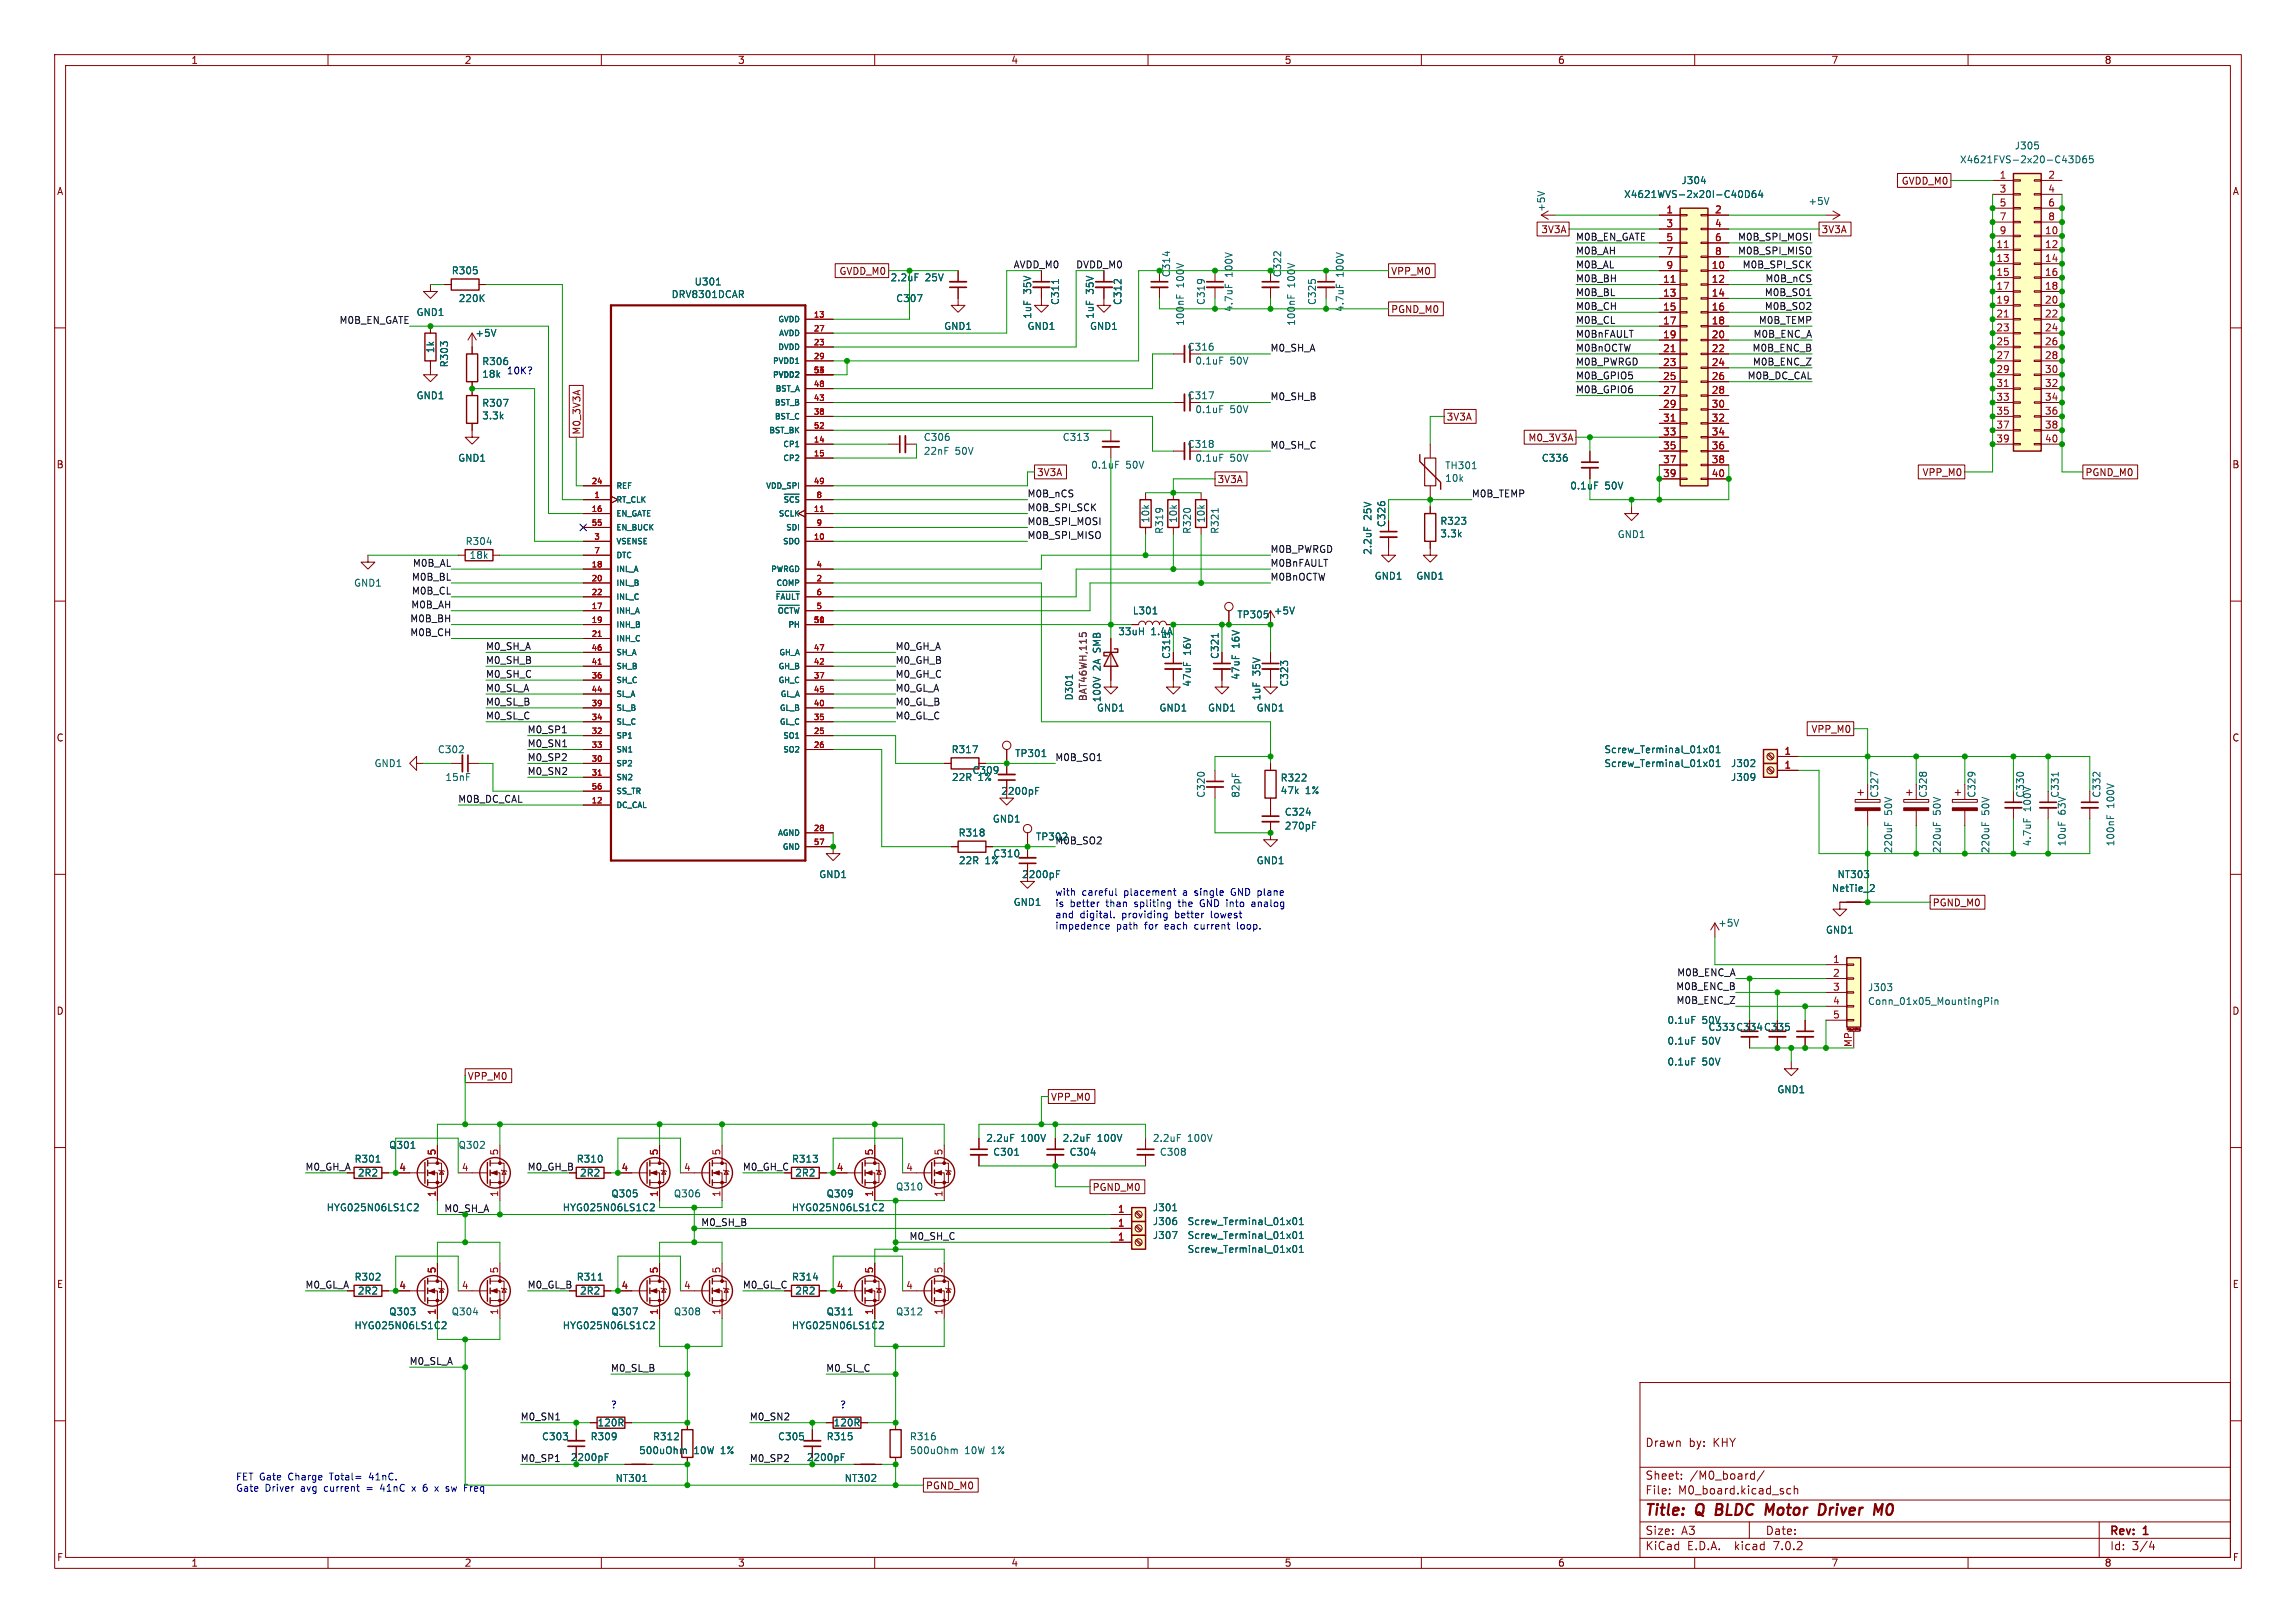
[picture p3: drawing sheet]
<svg xmlns="http://www.w3.org/2000/svg" width="420mm" height="297mm" viewBox="0 0 420 297" stroke-linecap="round" stroke-linejoin="round" font-family="sans-serif">
<defs><g id="words">
<g font-size="2.8" fill="#840000">
<text x="301" y="277.8">Title:</text>
<text x="310.4" y="277.8">Q BLDC Motor</text>
<text x="334.6" y="277.8">Driver</text>
<text x="345.3" y="277.8">M0</text>
</g>
<g font-size="2.1" fill="#840000">
<text x="301" y="264.9">Drawn</text>
<text x="308.9" y="264.9">by:</text>
<text x="313.4" y="264.9">KHY</text>
<text x="301" y="273.6">File:</text>
<text x="301" y="270.9">Sheet:</text>
<text x="307" y="273.6">M0_board.kicad_sch</text>
<text x="309.1" y="270.9">/M0_board/</text>
<text x="301" y="281">Size:</text>
<text x="307.6" y="281">A3</text>
<text x="323" y="281">Date:</text>
<text x="386" y="281.2">Rev:</text>
<text x="392.2" y="281.2">1</text>
<text x="301" y="283.8">KiCad</text>
<text x="308.6" y="283.8">E.D.A.</text>
<text x="317.4" y="283.8">kicad</text>
<text x="324.5" y="283.8">7.0.2</text>
<text x="386" y="283.8">Id:</text>
<text x="390" y="283.8">3/4</text>
</g>
<g font-size="1.8" fill="#840000">
<text x="35" y="11.8">1</text>
<text x="85" y="11.8">2</text>
<text x="135" y="11.8">3</text>
<text x="185" y="11.8">4</text>
<text x="235" y="11.8">5</text>
<text x="285" y="11.8">6</text>
<text x="335" y="11.8">7</text>
<text x="385" y="11.8">8</text>
<text x="10.4" y="35.8">A</text>
<text x="347.7" y="33.9">GVDD_M0</text>
<text x="408.4" y="35.8">A</text>
<text x="281.8" y="42.8">3V3A</text>
<text x="333.2" y="42.8">3V3A</text>
<text x="153.4" y="50.4">GVDD_M0</text>
<text x="254.5" y="50.4">VPP_M0</text>
<text x="254.5" y="57.4">PGND_M0</text>
<text x="264.6" y="77.1">3V3A</text>
<text x="106.3" y="79.5" transform="rotate(-90 106.3 79.5)">M0_3V3A</text>
<text x="279.5" y="80.9">M0_3V3A</text>
<text x="10.3" y="85.8">B</text>
<text x="189.7" y="87.3">3V3A</text>
<text x="222.7" y="88.5">3V3A</text>
<text x="351.5" y="87.3">VPP_M0</text>
<text x="381.5" y="87.3">PGND_M0</text>
<text x="408.3" y="85.8">B</text>
<text x="10.3" y="135.8">C</text>
<text x="331.2" y="134.3">VPP_M0</text>
<text x="408.3" y="135.8">C</text>
<text x="353.5" y="166">PGND_M0</text>
<text x="10.3" y="185.8">D</text>
<text x="408.3" y="185.8">D</text>
<text x="85.6" y="197.8">VPP_M0</text>
<text x="192.2" y="201.6">VPP_M0</text>
<text x="135.9" y="214.3">M0_GH_C</text>
<text x="199.9" y="218.1">PGND_M0</text>
<text x="10.4" y="235.8">E</text>
<text x="408.3" y="235.8">E</text>
<text x="169.4" y="272.7">PGND_M0</text>
<text x="10.4" y="285.8">F</text>
<text x="35" y="286.8">1</text>
<text x="85" y="286.8">2</text>
<text x="135" y="286.8">3</text>
<text x="185" y="286.8">4</text>
<text x="235" y="286.8">5</text>
<text x="285" y="286.8">6</text>
<text x="335" y="286.8">7</text>
<text x="385" y="286.8">8</text>
<text x="408.4" y="285.8">F</text>
</g>
<g font-size="1.8" fill="#006464">
<text x="368.5" y="27.5">J305</text>
<text x="307.5" y="33.8">J304</text>
<text x="358.5" y="30">X4621FVS-2x20-C43D65</text>
<text x="282.8" y="38.8" transform="rotate(-90 282.8 38.8)">+5V</text>
<text x="297" y="36.4">X4621WVS-2x20I-C40D64</text>
<text x="330.7" y="37.7">+5V</text>
<text x="82.6" y="50.4">R305</text>
<text x="127" y="52.4">U301</text>
<text x="162.8" y="51.6">2.2uF</text>
<text x="169.2" y="51.6">25V</text>
<text x="188.8" y="53.9" transform="rotate(-90 188.8 53.9)">35V</text>
<text x="200.2" y="53.9" transform="rotate(-90 200.2 53.9)">35V</text>
<text x="214.2" y="50.8" transform="rotate(-90 214.2 50.8)">C314</text>
<text x="216.7" y="52.7" transform="rotate(-90 216.7 52.7)">100V</text>
<text x="225.6" y="50.8" transform="rotate(-90 225.6 50.8)">100V</text>
<text x="234.5" y="50.8" transform="rotate(-90 234.5 50.8)">C322</text>
<text x="237" y="52.7" transform="rotate(-90 237 52.7)">100V</text>
<text x="245.9" y="50.8" transform="rotate(-90 245.9 50.8)">100V</text>
<text x="76.1" y="58">GND1</text>
<text x="83.8" y="55.4">220K</text>
<text x="122.8" y="54.7">DRV8301DCAR</text>
<text x="163.9" y="55.4">C307</text>
<text x="188.8" y="58.4" transform="rotate(-90 188.8 58.4)">1uF</text>
<text x="193.9" y="55.9" transform="rotate(-90 193.9 55.9)">C311</text>
<text x="200.2" y="58.4" transform="rotate(-90 200.2 58.4)">1uF</text>
<text x="205.3" y="55.9" transform="rotate(-90 205.3 55.9)">C312</text>
<text x="216.7" y="59.7" transform="rotate(-90 216.7 59.7)">100nF</text>
<text x="220.5" y="55.9" transform="rotate(-90 220.5 55.9)">C319</text>
<text x="225.6" y="57.1" transform="rotate(-90 225.6 57.1)">4.7uF</text>
<text x="237" y="59.7" transform="rotate(-90 237 59.7)">100nF</text>
<text x="240.9" y="55.9" transform="rotate(-90 240.9 55.9)">C325</text>
<text x="245.9" y="57.1" transform="rotate(-90 245.9 57.1)">4.7uF</text>
<text x="79.6" y="64.7" transform="rotate(-90 79.6 64.7)">1k</text>
<text x="86.9" y="61.8">+5V</text>
<text x="172.7" y="60.5">GND1</text>
<text x="187.9" y="60.5">GND1</text>
<text x="199.3" y="60.5">GND1</text>
<text x="217.2" y="64.3">C316</text>
<text x="82.1" y="67.3" transform="rotate(-90 82.1 67.3)">R303</text>
<text x="88.1" y="67">R306</text>
<text x="88.1" y="69.3">18k</text>
<text x="92.7" y="68.6">10K?</text>
<text x="218.6" y="66.9">0.1uF</text>
<text x="224.9" y="66.9">50V</text>
<text x="76.1" y="73.2">GND1</text>
<text x="88.1" y="74.6">R307</text>
<text x="88.1" y="76.9">3.3k</text>
<text x="217.2" y="73.2">C317</text>
<text x="218.6" y="75.8">0.1uF</text>
<text x="224.9" y="75.8">50V</text>
<text x="168.9" y="80.8">C306</text>
<text x="168.9" y="83.4">22nF</text>
<text x="174.7" y="83.4">50V</text>
<text x="194.3" y="80.8">C313</text>
<text x="217.2" y="82.1">C318</text>
<text x="83.8" y="84.6">GND1</text>
<text x="199.5" y="85.9">0.1uF</text>
<text x="205.9" y="85.9">50V</text>
<text x="218.6" y="84.6">0.1uF</text>
<text x="224.9" y="84.6">50V</text>
<text x="264.3" y="86">TH301</text>
<text x="264.3" y="88.3">10k</text>
<text x="282" y="84.6">C336</text>
<text x="287.2" y="89.7">0.1uF</text>
<text x="293.5" y="89.7">50V</text>
<text x="210.4" y="95.8" transform="rotate(-90 210.4 95.8)">10k</text>
<text x="215.5" y="95.8" transform="rotate(-90 215.5 95.8)">10k</text>
<text x="220.5" y="95.8" transform="rotate(-90 220.5 95.8)">10k</text>
<text x="251" y="95.2" transform="rotate(-90 251 95.2)">25V</text>
<text x="85.1" y="99.9">R304</text>
<text x="212.9" y="97.8" transform="rotate(-90 212.9 97.8)">R319</text>
<text x="218" y="97.8" transform="rotate(-90 218 97.8)">R320</text>
<text x="223.1" y="97.8" transform="rotate(-90 223.1 97.8)">R321</text>
<text x="251" y="101.6" transform="rotate(-90 251 101.6)">2.2uF</text>
<text x="253.6" y="96.5" transform="rotate(-90 253.6 96.5)">C326</text>
<text x="263.4" y="96.2">R323</text>
<text x="263.4" y="98.5">3.3k</text>
<text x="295.8" y="98.6">GND1</text>
<text x="64.7" y="107.5">GND1</text>
<text x="85.8" y="102.4">18k</text>
<text x="251.4" y="106.2">GND1</text>
<text x="259" y="106.2">GND1</text>
<text x="207.2" y="112.6">L301</text>
<text x="226.3" y="113.3">TP305</text>
<text x="233" y="112.6">+5V</text>
<text x="204.5" y="116.4">33uH</text>
<text x="210.5" y="116.4">1.4A</text>
<text x="218" y="120" transform="rotate(-90 218 120)">16V</text>
<text x="226.9" y="118.7" transform="rotate(-90 226.9 118.7)">16V</text>
<text x="201.5" y="122.8" transform="rotate(-90 201.5 122.8)">2A SMB</text>
<text x="214.2" y="120.6" transform="rotate(-90 214.2 120.6)">C315</text>
<text x="218" y="125.7" transform="rotate(-90 218 125.7)">47uF</text>
<text x="223.1" y="120.6" transform="rotate(-90 223.1 120.6)">C321</text>
<text x="226.9" y="124.5" transform="rotate(-90 226.9 124.5)">47uF</text>
<text x="230.7" y="123.7" transform="rotate(-90 230.7 123.7)">35V</text>
<text x="235.8" y="125.7" transform="rotate(-90 235.8 125.7)">C323</text>
<text x="196.4" y="128.2" transform="rotate(-90 196.4 128.2)">D301</text>
<text x="200.6" y="130.4">GND1</text>
<text x="201.5" y="128.6" transform="rotate(-90 201.5 128.6)">100V</text>
<text x="212" y="130.4">GND1</text>
<text x="220.9" y="130.4">GND1</text>
<text x="229.8" y="130.4">GND1</text>
<text x="230.7" y="128.3" transform="rotate(-90 230.7 128.3)">1uF</text>
<text x="80" y="138">C302</text>
<text x="174" y="138">R317</text>
<text x="293.4" y="138">Screw_Terminal_01x01</text>
<text x="68.4" y="140.5">GND1</text>
<text x="81.4" y="143.1">15nF</text>
<text x="174.1" y="143.1">22R</text>
<text x="177.8" y="141.8">C309</text>
<text x="178.9" y="143.1">1%</text>
<text x="185.6" y="138.7">TP301</text>
<text x="234.2" y="143.2">R322</text>
<text x="293.4" y="140.5">Screw_Terminal_01x01</text>
<text x="316.6" y="143.1">J309</text>
<text x="316.6" y="140.5">J302</text>
<text x="183.1" y="145.6">2200pF</text>
<text x="220.5" y="146" transform="rotate(-90 220.5 146)">C320</text>
<text x="226.9" y="146" transform="rotate(-90 226.9 146)">82pF</text>
<text x="234.2" y="145.5">47k</text>
<text x="235" y="149.4">C324</text>
<text x="238.7" y="145.5">1%</text>
<text x="343.7" y="146" transform="rotate(-90 343.7 146)">C327</text>
<text x="346.3" y="149.2" transform="rotate(-90 346.3 149.2)">50V</text>
<text x="352.6" y="146" transform="rotate(-90 352.6 146)">C328</text>
<text x="355.2" y="149.2" transform="rotate(-90 355.2 149.2)">50V</text>
<text x="361.5" y="146" transform="rotate(-90 361.5 146)">C329</text>
<text x="364" y="149.2" transform="rotate(-90 364 149.2)">50V</text>
<text x="370.4" y="146" transform="rotate(-90 370.4 146)">C330</text>
<text x="371.7" y="148.6" transform="rotate(-90 371.7 148.6)">100V</text>
<text x="376.7" y="146" transform="rotate(-90 376.7 146)">C331</text>
<text x="378" y="149.2" transform="rotate(-90 378 149.2)">63V</text>
<text x="384.4" y="146" transform="rotate(-90 384.4 146)">C332</text>
<text x="386.9" y="148" transform="rotate(-90 386.9 148)">100V</text>
<text x="175.3" y="153.2">R318</text>
<text x="181.5" y="150.7">GND1</text>
<text x="189.4" y="153.9">TP302</text>
<text x="235" y="152">270pF</text>
<text x="371.7" y="154.9" transform="rotate(-90 371.7 154.9)">4.7uF</text>
<text x="378" y="154.9" transform="rotate(-90 378 154.9)">10uF</text>
<text x="386.9" y="154.9" transform="rotate(-90 386.9 154.9)">100nF</text>
<text x="149.8" y="160.8">GND1</text>
<text x="175.3" y="158.3">22R</text>
<text x="180.1" y="158.3">1%</text>
<text x="181.6" y="157">C310</text>
<text x="186.9" y="160.8">2200pF</text>
<text x="229.8" y="158.3">GND1</text>
<text x="336.1" y="160.8">NT303</text>
<text x="346.3" y="156.2" transform="rotate(-90 346.3 156.2)">220uF</text>
<text x="355.2" y="156.2" transform="rotate(-90 355.2 156.2)">220uF</text>
<text x="364" y="156.2" transform="rotate(-90 364 156.2)">220uF</text>
<text x="185.4" y="165.9">GND1</text>
<text x="335" y="163.4">NetTie_2</text>
<text x="314.2" y="169.7">+5V</text>
<text x="333.9" y="171">GND1</text>
<text x="341.6" y="181.5">J303</text>
<text x="341.6" y="184.1">Conn_01x05_MountingPin</text>
<text x="304.9" y="187.5">0.1uF</text>
<text x="304.9" y="191.3">0.1uF</text>
<text x="311.3" y="187.5">50V</text>
<text x="311.3" y="191.3">50V</text>
<text x="312.4" y="188.8">C333 C334 C335</text>
<text x="304.9" y="195.1">0.1uF</text>
<text x="311.3" y="195.1">50V</text>
<text x="325.1" y="200.2">GND1</text>
<text x="180.3" y="209.1">2.2uF</text>
<text x="186.7" y="209.1">100V</text>
<text x="194.3" y="209.1">2.2uF</text>
<text x="200.7" y="209.1">100V</text>
<text x="210.8" y="209.1">2.2uF</text>
<text x="217.2" y="209.1">100V</text>
<text x="64.8" y="212.9">R301</text>
<text x="65.4" y="215.5">2R2</text>
<text x="71.1" y="210.4">Q301</text>
<text x="83.8" y="210.4">Q302</text>
<text x="105.4" y="212.9">R310</text>
<text x="106" y="215.5">2R2</text>
<text x="144.8" y="212.9">R313</text>
<text x="145.4" y="215.5">2R2</text>
<text x="181.6" y="211.6">C301</text>
<text x="195.6" y="211.6">C304</text>
<text x="212.1" y="211.6">C308</text>
<text x="59.7" y="221.8">HYG025N06LS1C2</text>
<text x="102.9" y="221.8">HYG025N06LS1C2</text>
<text x="111.8" y="219.3">Q305</text>
<text x="123.2" y="219.3">Q306</text>
<text x="144.8" y="221.8">HYG025N06LS1C2</text>
<text x="151.1" y="219.3">Q309</text>
<text x="163.8" y="218">Q310</text>
<text x="210.8" y="221.8">J301</text>
<text x="210.8" y="224.3">J306</text>
<text x="210.8" y="226.9">J307</text>
<text x="217.2" y="226.9">Screw_Terminal_01x01</text>
<text x="217.2" y="224.3">Screw_Terminal_01x01</text>
<text x="217.2" y="229.4">Screw_Terminal_01x01</text>
<text x="64.8" y="234.5">R302</text>
<text x="65.4" y="237">2R2</text>
<text x="105.4" y="234.5">R311</text>
<text x="106" y="237">2R2</text>
<text x="144.8" y="234.5">R314</text>
<text x="145.4" y="237">2R2</text>
<text x="64.8" y="243.4">HYG025N06LS1C2</text>
<text x="71.1" y="240.9">Q303</text>
<text x="82.6" y="240.9">Q304</text>
<text x="102.9" y="243.4">HYG025N06LS1C2</text>
<text x="111.8" y="240.9">Q307</text>
<text x="123.2" y="240.9">Q308</text>
<text x="144.8" y="243.4">HYG025N06LS1C2</text>
<text x="151.1" y="240.9">Q311</text>
<text x="163.8" y="240.9">Q312</text>
<text x="99.1" y="263.7">C303</text>
<text x="108" y="263.7">R309</text>
<text x="109.2" y="261.2">120R</text>
<text x="119.4" y="263.7">R312</text>
<text x="142.3" y="263.7">C305</text>
<text x="151.2" y="263.7">R315</text>
<text x="152.4" y="261.2">120R</text>
<text x="166.4" y="263.7">R316</text>
<text x="116.8" y="266.3">500uOhm</text>
<text x="126.9" y="266.3">10W</text>
<text x="131.9" y="266.3">1%</text>
<text x="166.4" y="266.3">500uOhm</text>
<text x="176.4" y="266.3">10W</text>
<text x="181.4" y="266.3">1%</text>
<text x="112.5" y="271.3">NT301</text>
<text x="154.5" y="271.3">NT302</text>
</g>
<g font-size="1.8" fill="#a90000">
<text x="365.7" y="32.8">1</text>
<text x="365.7" y="35.3">3</text>
<text x="374.6" y="32.8">2</text>
<text x="374.6" y="35.3">4</text>
<text x="304.8" y="39.1">1</text>
<text x="304.8" y="41.7">3</text>
<text x="313.7" y="39.1">2</text>
<text x="313.7" y="41.7">4</text>
<text x="365.7" y="37.8">5</text>
<text x="365.7" y="40.4">7</text>
<text x="374.6" y="37.8">6</text>
<text x="374.6" y="40.4">8</text>
<text x="304.8" y="44.2">5</text>
<text x="304.8" y="46.7">7</text>
<text x="313.7" y="44.2">6</text>
<text x="313.7" y="46.7">8</text>
<text x="365.1" y="45.5">11</text>
<text x="365.7" y="42.9">9</text>
<text x="374" y="42.9">10</text>
<text x="374" y="45.5">12</text>
<text x="304.2" y="51.8">11</text>
<text x="304.8" y="49.3">9</text>
<text x="313.1" y="49.3">10</text>
<text x="313.1" y="51.8">12</text>
<text x="365.1" y="48">13</text>
<text x="365.1" y="50.5">15</text>
<text x="365.1" y="53.1">17</text>
<text x="374" y="48">14</text>
<text x="374" y="50.5">16</text>
<text x="374" y="53.1">18</text>
<text x="304.2" y="54.4">13</text>
<text x="304.2" y="56.9">15</text>
<text x="304.2" y="59.4">17</text>
<text x="313.1" y="54.4">14</text>
<text x="313.1" y="56.9">16</text>
<text x="313.1" y="59.4">18</text>
<text x="365.1" y="55.6">19</text>
<text x="365.1" y="58.2">21</text>
<text x="374" y="55.6">20</text>
<text x="374" y="58.2">22</text>
<text x="304.2" y="62">19</text>
<text x="304.2" y="64.5">21</text>
<text x="313.1" y="62">20</text>
<text x="313.1" y="64.5">22</text>
<text x="365.1" y="60.7">23</text>
<text x="365.1" y="63.2">25</text>
<text x="365.1" y="65.8">27</text>
<text x="374" y="60.7">24</text>
<text x="374" y="63.2">26</text>
<text x="374" y="65.8">28</text>
<text x="304.2" y="67.1">23</text>
<text x="304.2" y="69.6">25</text>
<text x="313.1" y="67.1">24</text>
<text x="313.1" y="69.6">26</text>
<text x="365.1" y="68.3">29</text>
<text x="365.1" y="70.9">31</text>
<text x="374" y="68.3">30</text>
<text x="374" y="70.9">32</text>
<text x="304.2" y="72.1">27</text>
<text x="304.2" y="74.7">29</text>
<text x="304.2" y="77.2">31</text>
<text x="313.1" y="72.1">28</text>
<text x="313.1" y="74.7">30</text>
<text x="313.1" y="77.2">32</text>
<text x="365.1" y="73.4">33</text>
<text x="365.1" y="75.9">35</text>
<text x="374" y="73.4">34</text>
<text x="374" y="75.9">36</text>
<text x="304.2" y="79.8">33</text>
<text x="304.2" y="82.3">35</text>
<text x="313.1" y="79.8">34</text>
<text x="313.1" y="82.3">36</text>
<text x="365.1" y="78.5">37</text>
<text x="365.1" y="81">39</text>
<text x="374" y="78.5">38</text>
<text x="374" y="81">40</text>
<text x="304.2" y="84.8">37</text>
<text x="304.2" y="87.4">39</text>
<text x="313.1" y="84.8">38</text>
<text x="313.1" y="87.4">40</text>
<text x="326.4" y="140.7">1</text>
<text x="326.4" y="138.2">1</text>
<text x="335.2" y="176.3">1</text>
<text x="335.2" y="178.8">2</text>
<text x="335.2" y="181.4">3</text>
<text x="335.2" y="183.9">4</text>
<text x="335.2" y="186.4">5</text>
<text x="338.8" y="191.7" transform="rotate(-90 338.8 191.7)">MP</text>
<text x="73" y="214.4">4</text>
<text x="79.8" y="211.5" transform="rotate(-90 79.8 211.5)">5</text>
<text x="84.4" y="214.4">4</text>
<text x="91.2" y="211.5" transform="rotate(-90 91.2 211.5)">5</text>
<text x="113.6" y="214.4">4</text>
<text x="120.4" y="211.5" transform="rotate(-90 120.4 211.5)">5</text>
<text x="125.1" y="214.4">4</text>
<text x="131.8" y="211.5" transform="rotate(-90 131.8 211.5)">5</text>
<text x="153" y="214.4">4</text>
<text x="159.8" y="211.5" transform="rotate(-90 159.8 211.5)">5</text>
<text x="165.7" y="214.4">4</text>
<text x="172.5" y="211.5" transform="rotate(-90 172.5 211.5)">5</text>
<text x="79.8" y="219.1" transform="rotate(-90 79.8 219.1)">1</text>
<text x="91.2" y="219.1" transform="rotate(-90 91.2 219.1)">1</text>
<text x="120.4" y="219.1" transform="rotate(-90 120.4 219.1)">1</text>
<text x="131.8" y="219.1" transform="rotate(-90 131.8 219.1)">1</text>
<text x="159.8" y="219.1" transform="rotate(-90 159.8 219.1)">1</text>
<text x="172.5" y="219.1" transform="rotate(-90 172.5 219.1)">1</text>
<text x="204.4" y="222">1</text>
<text x="204.4" y="224.5">1</text>
<text x="204.4" y="227.1">1</text>
<text x="79.8" y="233.1" transform="rotate(-90 79.8 233.1)">5</text>
<text x="91.2" y="233.1" transform="rotate(-90 91.2 233.1)">5</text>
<text x="120.4" y="233.1" transform="rotate(-90 120.4 233.1)">5</text>
<text x="131.8" y="233.1" transform="rotate(-90 131.8 233.1)">5</text>
<text x="159.8" y="233.1" transform="rotate(-90 159.8 233.1)">5</text>
<text x="172.5" y="233.1" transform="rotate(-90 172.5 233.1)">5</text>
<text x="73" y="236">4</text>
<text x="84.4" y="236">4</text>
<text x="113.6" y="236">4</text>
<text x="125.1" y="236">4</text>
<text x="153" y="236">4</text>
<text x="165.7" y="236">4</text>
<text x="79.8" y="240.7" transform="rotate(-90 79.8 240.7)">1</text>
<text x="91.2" y="240.7" transform="rotate(-90 91.2 240.7)">1</text>
<text x="120.4" y="240.7" transform="rotate(-90 120.4 240.7)">1</text>
<text x="131.8" y="240.7" transform="rotate(-90 131.8 240.7)">1</text>
<text x="159.8" y="240.7" transform="rotate(-90 159.8 240.7)">1</text>
<text x="172.5" y="240.7" transform="rotate(-90 172.5 240.7)">1</text>
</g>
<g font-size="1.8" fill="#0f0f0f">
<text x="288.3" y="46.6">M0B_AH</text>
<text x="288.3" y="44.1">M0B_EN_GATE</text>
<text x="317.8" y="44.1">M0B_SPI_MOSI</text>
<text x="317.8" y="46.6">M0B_SPI_MISO</text>
<text x="185.4" y="49.2">AVDD_M0</text>
<text x="196.8" y="49.2">DVDD_M0</text>
<text x="288.3" y="49.2">M0B_AL</text>
<text x="288.3" y="51.7">M0B_BH</text>
<text x="318.6" y="49.2">M0B_SPI_SCK</text>
<text x="322.8" y="51.7">M0B_nCS</text>
<text x="62" y="59.3">M0B_EN_GATE</text>
<text x="288.3" y="56.8">M0B_CH</text>
<text x="288.3" y="54.3">M0B_BL</text>
<text x="288.3" y="59.3">M0B_CL</text>
<text x="321.6" y="59.3">M0B_TEMP</text>
<text x="322.7" y="56.8">M0B_SO2</text>
<text x="322.7" y="54.3">M0B_SO1</text>
<text x="232.4" y="64.4">M0_SH_A</text>
<text x="288.3" y="61.9">M0BnFAULT</text>
<text x="288.3" y="64.4">M0BnOCTW</text>
<text x="320.5" y="64.4">M0B_ENC_B</text>
<text x="320.6" y="61.9">M0B_ENC_A</text>
<text x="288.3" y="67">M0B_PWRGD</text>
<text x="288.3" y="69.5">M0B_GPIO5</text>
<text x="319.5" y="69.5">M0B_DC_CAL</text>
<text x="320.5" y="67">M0B_ENC_Z</text>
<text x="232.4" y="73.3">M0_SH_B</text>
<text x="288.3" y="72">M0B_GPIO6</text>
<text x="232.4" y="82.2">M0_SH_C</text>
<text x="188" y="93.6">M0B_SPI_SCK</text>
<text x="188" y="91.1">M0B_nCS</text>
<text x="269.2" y="91.1">M0B_TEMP</text>
<text x="188" y="98.7">M0B_SPI_MISO</text>
<text x="188" y="96.2">M0B_SPI_MOSI</text>
<text x="232.4" y="101.3">M0B_PWRGD</text>
<text x="75.2" y="106.3">M0B_BL</text>
<text x="75.4" y="103.8">M0B_AL</text>
<text x="232.4" y="103.8">M0BnFAULT</text>
<text x="232.4" y="106.3">M0BnOCTW</text>
<text x="74.9" y="114">M0B_BH</text>
<text x="75.1" y="111.4">M0B_AH</text>
<text x="75.2" y="108.9">M0B_CL</text>
<text x="74.9" y="116.5">M0B_CH</text>
<text x="88.9" y="119">M0_SH_A</text>
<text x="163.8" y="119">M0_GH_A</text>
<text x="88.9" y="121.6">M0_SH_B</text>
<text x="88.9" y="124.1">M0_SH_C</text>
<text x="163.8" y="124.1">M0_GH_C</text>
<text x="163.8" y="121.6">M0_GH_B</text>
<text x="88.9" y="126.7">M0_SL_A</text>
<text x="88.9" y="129.2">M0_SL_B</text>
<text x="88.9" y="131.7">M0_SL_C</text>
<text x="163.8" y="126.7">M0_GL_A</text>
<text x="163.8" y="129.2">M0_GL_B</text>
<text x="163.8" y="131.7">M0_GL_C</text>
<text x="96.5" y="136.8">M0_SN1</text>
<text x="96.5" y="134.3">M0_SP1</text>
<text x="96.5" y="139.4">M0_SP2</text>
<text x="96.5" y="141.9">M0_SN2</text>
<text x="193" y="139.4">M0B_SO1</text>
<text x="83.8" y="147">M0B_DC_CAL</text>
<text x="193" y="154.6">M0B_SO2</text>
<text x="306.7" y="178.7">M0B_ENC_A</text>
<text x="306.5" y="181.3">M0B_ENC_B</text>
<text x="306.5" y="183.8">M0B_ENC_Z</text>
<text x="55.9" y="214.3">M0_GH_A</text>
<text x="96.5" y="214.3">M0_GH_B</text>
<text x="128.3" y="224.4">M0_SH_B</text>
<text x="166.4" y="227">M0_SH_C</text>
<text x="55.9" y="235.9">M0_GL_A</text>
<text x="96.5" y="235.9">M0_GL_B</text>
<text x="135.9" y="235.9">M0_GL_C</text>
<text x="74.9" y="249.8">M0_SL_A</text>
<text x="111.8" y="251.1">M0_SL_B</text>
<text x="151.1" y="251.1">M0_SL_C</text>
<text x="95.2" y="260">M0_SN1</text>
<text x="137.2" y="260">M0_SN2</text>
<text x="95.2" y="267.6">M0_SP1</text>
<text x="137.2" y="267.6">M0_SP2</text>
</g>
<text font-size="1.8" fill="#840084" x="198.9" y="128.4" transform="rotate(-90 198.9 128.4)">BAT46WH,115</text>
<g font-size="1.8" fill="#0000c2">
<text x="193" y="164">with</text>
<text x="193" y="166.1">is</text>
<text x="195.8" y="166.1">better</text>
<text x="197.9" y="164">careful</text>
<text x="202.4" y="166.1">than</text>
<text x="205.7" y="164">placement</text>
<text x="207.7" y="166.1">spliting</text>
<text x="215.9" y="166.1">the</text>
<text x="216.6" y="164">a</text>
<text x="218.8" y="164">single</text>
<text x="219.9" y="166.1">GND into</text>
<text x="225.6" y="164">GND plane</text>
<text x="229.6" y="166.1">analog</text>
<text x="193" y="168.1">and</text>
<text x="193" y="170.2">impedence</text>
<text x="197.6" y="168.1">digital.</text>
<text x="204.2" y="170.2">path</text>
<text x="205.3" y="168.1">providing</text>
<text x="209.5" y="170.2">for</text>
<text x="213.3" y="170.2">each</text>
<text x="215.1" y="168.1">better</text>
<text x="218.8" y="170.2">current</text>
<text x="221.8" y="168.1">lowest</text>
<text x="226.7" y="170.2">loop.</text>
<text x="111.8" y="257.8">?</text>
<text x="153.7" y="257.8">?</text>
<text x="43.2" y="271">FET Gate</text>
<text x="43.2" y="273">Gate</text>
<text x="48.5" y="273">Driver</text>
<text x="52.8" y="271">Charge</text>
<text x="55.1" y="273">avg</text>
<text x="59.5" y="273">current</text>
<text x="60.5" y="271">Total=</text>
<text x="67.3" y="273">=</text>
<text x="67.8" y="271">41nC.</text>
<text x="70" y="273">41nC</text>
<text x="75.9" y="273">x</text>
<text x="78.1" y="273">6</text>
<text x="80.4" y="273">x</text>
<text x="82.5" y="273">sw</text>
<text x="85.9" y="273">Freq</text>
</g>
<g font-size="1.8" fill="#009600">
<text x="81.3" y="221.9">M0_SH_A</text>
<text x="104.3" y="267.5">2200pF</text>
<text x="147.5" y="267.5">2200pF</text>
</g>
<g font-size="1.4" fill="#006464">
<text x="142.2" y="59.1">GVDD</text>
<text x="142.2" y="64.2">DVDD</text>
<text x="142.4" y="61.7">AVDD</text>
<text x="141.2" y="66.7">PVDD1</text>
<text x="141.2" y="69.3">PVDD2</text>
<text x="141.7" y="71.8">BST_A</text>
<text x="141.6" y="76.9">BST_C</text>
<text x="141.6" y="74.4">BST_B</text>
<text x="140.6" y="79.4">BST_BK</text>
<text x="143.1" y="82">CP1</text>
<text x="112.8" y="89.6">REF</text>
<text x="140" y="89.6">VDD_SPI</text>
<text x="143.1" y="84.5">CP2</text>
<text x="112.8" y="92.1">RT_CLK</text>
<text x="112.8" y="94.7">EN_GATE</text>
<text x="142.3" y="94.7">SCLK</text>
<text x="143.2" y="92.6">~{SCS}</text>
<text x="112.8" y="99.8">VSENSE</text>
<text x="112.8" y="97.2">EN_BUCK</text>
<text x="143.1" y="99.8">SDO</text>
<text x="143.7" y="97.2">SDI</text>
<text x="112.8" y="104.8">INL_A</text>
<text x="112.8" y="107.4">INL_B</text>
<text x="112.8" y="102.3">DTC</text>
<text x="140.9" y="104.8">PWRGD</text>
<text x="141.9" y="107.4">COMP</text>
<text x="112.8" y="112.5">INH_A</text>
<text x="112.8" y="109.9">INL_C</text>
<text x="141.7" y="110.4">~{FAULT}</text>
<text x="142.1" y="112.9">~{OCTW}</text>
<text x="112.8" y="115">INH_B</text>
<text x="112.8" y="117.5">INH_C</text>
<text x="144" y="115">PH</text>
<text x="112.8" y="125.2">SH_C</text>
<text x="112.8" y="122.6">SH_B</text>
<text x="112.8" y="120.1">SH_A</text>
<text x="142.3" y="125.2">GH_C</text>
<text x="142.3" y="122.6">GH_B</text>
<text x="142.4" y="120.1">GH_A</text>
<text x="112.8" y="130.2">SL_B</text>
<text x="112.8" y="127.7">SL_A</text>
<text x="142.5" y="130.2">GL_B</text>
<text x="142.6" y="127.7">GL_A</text>
<text x="112.8" y="135.3">SP1</text>
<text x="112.8" y="137.9">SN1</text>
<text x="112.8" y="132.8">SL_C</text>
<text x="142.5" y="132.8">GL_C</text>
<text x="143.1" y="135.3">SO1</text>
<text x="143.1" y="137.9">SO2</text>
<text x="112.8" y="140.4">SP2</text>
<text x="112.8" y="142.9">SN2</text>
<text x="112.8" y="148">DC_CAL</text>
<text x="112.8" y="145.5">SS_TR</text>
<text x="142.2" y="153.1">AGND</text>
<text x="143" y="155.6">GND</text>
</g>
<g font-size="1.4" fill="#a90000">
<text x="148.8" y="58.2">13</text>
<text x="148.8" y="63.2">23</text>
<text x="148.8" y="60.7">27</text>
<text x="148.8" y="65.8">29</text>
<text x="148.8" y="70.9">48</text>
<text x="148.8" y="68.3">53</text>
<text x="149.6" y="68.3">4</text>
<text x="148.8" y="75.9">38</text>
<text x="148.8" y="73.4">43</text>
<text x="148.8" y="81">14</text>
<text x="148.8" y="83.6">15</text>
<text x="148.8" y="78.5">52</text>
<text x="108.2" y="88.6">24</text>
<text x="148.8" y="88.6">49</text>
<text x="108.2" y="93.7">16</text>
<text x="108.6" y="91.2">1</text>
<text x="148.8" y="93.7">11</text>
<text x="149.3" y="91.2">8</text>
<text x="108.2" y="96.3">55</text>
<text x="108.6" y="98.8">3</text>
<text x="108.6" y="101.3">7</text>
<text x="148.8" y="98.8">10</text>
<text x="149.3" y="96.3">9</text>
<text x="108.2" y="103.9">18</text>
<text x="108.2" y="106.4">20</text>
<text x="149.3" y="106.4">2</text>
<text x="149.3" y="103.9">4</text>
<text x="108.2" y="111.5">17</text>
<text x="108.2" y="109">22</text>
<text x="149.3" y="111.5">5</text>
<text x="149.3" y="109">6</text>
<text x="108.2" y="114">19</text>
<text x="108.2" y="116.6">21</text>
<text x="108.2" y="119.1">46</text>
<text x="148.8" y="119.1">47</text>
<text x="148.8" y="114">50</text>
<text x="149.6" y="114">1</text>
<text x="108.2" y="124.2">36</text>
<text x="108.2" y="121.7">41</text>
<text x="148.8" y="124.2">37</text>
<text x="148.8" y="121.7">42</text>
<text x="108.2" y="131.8">34</text>
<text x="108.2" y="129.3">39</text>
<text x="108.2" y="126.7">44</text>
<text x="148.8" y="131.8">35</text>
<text x="148.8" y="129.3">40</text>
<text x="148.8" y="126.7">45</text>
<text x="108.2" y="134.4">32</text>
<text x="108.2" y="136.9">33</text>
<text x="148.8" y="134.4">25</text>
<text x="148.8" y="136.9">26</text>
<text x="108.2" y="139.4">30</text>
<text x="108.2" y="142">31</text>
<text x="108.2" y="147.1">12</text>
<text x="108.2" y="144.5">56</text>
<text x="148.8" y="152.1">28</text>
<text x="148.8" y="154.7">57</text>
</g>
<text font-size=".5" fill="#840000" x="337.7" y="188.7">Mounting</text>
</g></defs>
<g fill="none" stroke="#840000" stroke-width=".18">
<path d="M10 10h400v277h-400zM12 12h396v273h-396zM60 10v2M110 10v2M160 10v2M210 10v2M260 10v2M310 10v2M360 10v2M284.5 39.4h-2.6l1.3 .7M303.5 39.4h3.8M307.3 39.2h1.3v.3h-1.3z"/>
<path d="M311.1 39.2h1.3v.3h-1.3zM312.4 39.4h3.8M334 39.4h2.5M335.3 38.6l1.2 .8M336.5 39.4l-1.2 .7M347.1 31.8h9.8v2.5h-9.8zM364.5 33h3.8M364.5 35.6h3.8M364.5 38.1h3.8M368.3 38h1.3v.2h-1.3zM368.3 35.4h1.3v.3h-1.3zM368.3 32.9h1.3v.2h-1.3z"/>
<path d="M372.1 38h1.3v.2h-1.3zM372.1 35.4h1.3v.3h-1.3zM372.1 32.9h1.3v.2h-1.3zM373.4 33h3.8M373.4 35.6h3.8M373.4 38.1h3.8M10 60h2M78.7 52.1v1.2h1.3l-1.3 1.3-1.2-1.3h1.2M78.7 59.7v1.3M81.3 52.1h1.2M87.6 52.1h1.3M147.3 58.4h5.1"/>
<path d="M152.8 48.3h9.8v2.5h-9.8zM175.3 52.6v3.3h1.2l-1.2 1.3-1.3-1.3h1.3M175.3 49.5v2.1M190.5 52.6v3.3h1.3l-1.3 1.3-1.3-1.3h1.3M190.5 49.5v2.1M201.9 52.6v3.3h1.3l-1.3 1.3-1.2-1.3h1.2M201.9 49.5v2.1M212.1 49.5v2.1M212.1 52.6v2M222.2 49.5v2.1M222.2 52.6v2M232.4 49.5v2.1"/>
<path d="M232.4 52.6v2M242.6 49.5v2.1M242.6 52.6v2M254 55.2h10v2.6h-10zM254 48.3h8.5v2.5h-8.5zM281.2 40.6h5.8v2.6h-5.8zM303.5 52.1h3.8M303.5 49.5h3.8M303.5 54.6h3.8M303.5 57.2h3.8M303.5 59.7h3.8M303.5 41.9h3.8"/>
<path d="M303.5 44.5h3.8M303.5 47h3.8M307.3 59.6h1.3v.2h-1.3zM307.3 57h1.3v.3h-1.3zM307.3 54.5h1.3v.2h-1.3zM307.3 51.9h1.3v.3h-1.3zM307.3 49.4h1.3v.3h-1.3zM307.3 46.9h1.3v.2h-1.3zM307.3 44.3h1.3v.3h-1.3zM307.3 41.8h1.3v.2h-1.3zM311.1 59.6h1.3v.2h-1.3zM311.1 57h1.3v.3h-1.3z"/>
<path d="M311.1 54.5h1.3v.2h-1.3zM311.1 51.9h1.3v.3h-1.3zM311.1 49.4h1.3v.3h-1.3zM311.1 46.9h1.3v.2h-1.3zM311.1 44.3h1.3v.3h-1.3zM311.1 41.8h1.3v.2h-1.3zM312.4 52.1h3.8M312.4 49.5h3.8M312.4 54.6h3.8M312.4 57.2h3.8M312.4 59.7h3.8M312.4 41.9h3.8"/>
<path d="M312.4 44.5h3.8M312.4 47h3.8M332.7 40.6h5.9v2.6h-5.9zM364.5 58.4h3.8M364.5 43.2h3.8M364.5 45.7h3.8M364.5 48.3h3.8M364.5 50.8h3.8M364.5 53.3h3.8M364.5 55.9h3.8M364.5 40.6h3.8M368.3 58.3h1.3v.2h-1.3z"/>
<path d="M368.3 55.8h1.3v.2h-1.3zM368.3 53.2h1.3v.3h-1.3zM368.3 50.7h1.3v.2h-1.3zM368.3 48.1h1.3v.3h-1.3zM368.3 45.6h1.3v.2h-1.3zM368.3 43.1h1.3v.2h-1.3zM368.3 40.5h1.3v.3h-1.3zM372.1 58.3h1.3v.2h-1.3zM372.1 55.8h1.3v.2h-1.3zM372.1 53.2h1.3v.3h-1.3zM372.1 50.7h1.3v.2h-1.3zM372.1 48.1h1.3v.3h-1.3z"/>
<path d="M372.1 45.6h1.3v.2h-1.3zM372.1 43.1h1.3v.2h-1.3zM372.1 40.5h1.3v.3h-1.3zM373.4 58.4h3.8M373.4 43.2h3.8M373.4 45.7h3.8M373.4 48.3h3.8M373.4 50.8h3.8M373.4 53.3h3.8M373.4 55.9h3.8M373.4 40.6h3.8M408 60h2"/>
<path d="M78.7 66v2.6h1.3l-1.3 1.3-1.2-1.3h1.2M85.6 62.2l.8-1.2v3.8M86.4 77.5v2.5h1.2l-1.2 1.3-1.3-1.3h1.3M86.4 69.9v2.5M104.1 70.5h2.6v9.5h-2.6zM147.3 63.5h5.1M147.3 61h5.1M147.3 66h5.1M147.3 76.2h5.1M147.3 73.7h5.1M147.3 71.1h5.1M147.3 78.7h5.1"/>
<path d="M147.3 68.6h5.1M203.2 78.7v2.1M214.6 73.7h2.1M214.6 64.8h2.1M264.2 74.9h5.8v2.6h-5.8zM278.8 78.7h9.5v2.6h-9.5zM303.5 62.2h3.8M303.5 64.8h3.8M303.5 67.3h3.8M303.5 69.9h3.8M303.5 72.4h3.8M303.5 74.9h3.8"/>
<path d="M303.5 77.5h3.8M307.3 79.9h1.3v.2h-1.3zM307.3 77.3h1.3v.3h-1.3zM307.3 74.8h1.3v.3h-1.3zM307.3 72.3h1.3v.2h-1.3zM307.3 69.7h1.3v.3h-1.3zM307.3 67.2h1.3v.2h-1.3zM307.3 64.6h1.3v.3h-1.3zM307.3 62.1h1.3v.3h-1.3zM311.1 79.9h1.3v.2h-1.3zM311.1 77.3h1.3v.3h-1.3zM311.1 74.8h1.3v.3h-1.3z"/>
<path d="M311.1 72.3h1.3v.2h-1.3zM311.1 69.7h1.3v.3h-1.3zM311.1 67.2h1.3v.2h-1.3zM311.1 64.6h1.3v.3h-1.3zM311.1 62.1h1.3v.3h-1.3zM312.4 62.2h3.8M312.4 64.8h3.8M312.4 67.3h3.8M312.4 69.9h3.8M312.4 72.4h3.8M312.4 74.9h3.8M312.4 77.5h3.8"/>
<path d="M364.5 63.5h3.8M364.5 61h3.8M364.5 66h3.8M364.5 76.2h3.8M364.5 73.7h3.8M364.5 71.1h3.8M364.5 78.7h3.8M364.5 68.6h3.8M368.3 78.6h1.3v.3h-1.3zM368.3 76.1h1.3v.2h-1.3zM368.3 73.5h1.3v.3h-1.3zM368.3 71h1.3v.2h-1.3z"/>
<path d="M368.3 68.5h1.3v.2h-1.3zM368.3 65.9h1.3v.3h-1.3zM368.3 63.4h1.3v.2h-1.3zM368.3 60.8h1.3v.3h-1.3zM372.1 78.6h1.3v.3h-1.3zM372.1 76.1h1.3v.2h-1.3zM372.1 73.5h1.3v.3h-1.3zM372.1 71h1.3v.2h-1.3zM372.1 68.5h1.3v.2h-1.3zM372.1 65.9h1.3v.3h-1.3zM372.1 63.4h1.3v.2h-1.3zM372.1 60.8h1.3v.3h-1.3z"/>
<path d="M373.4 63.5h3.8M373.4 61h3.8M373.4 66h3.8M373.4 76.2h3.8M373.4 73.7h3.8M373.4 71.1h3.8M373.4 78.7h3.8M373.4 68.6h3.8M106.7 91.4h5.1M106.7 99.1h5.1M106.7 94h5.1M106.7 88.9h5.1"/>
<path d="M106.7 96.5h5.1M111.8 90.8l1.2 .6-1.2 .7M147.3 93.3l-1.3 .7 1.3 .6M147.3 91.4h5.1M147.3 99.1h5.1M147.3 94h5.1M147.3 81.3h5.1M147.3 83.8h5.1M147.3 88.9h5.1M147.3 96.5h5.1M162.6 81.3h2M165.6 81.3h2"/>
<path d="M189.2 85.1h5.9v2.5h-5.9zM203.2 81.8v2M209.5 90.2v1.2M209.5 96.5v1.3M214.6 82.6h2.1M214.6 90.2v1.2M214.6 96.5v1.3M219.7 90.2v1.2M219.7 96.5v1.3M222.2 86.4h5.9v2.5h-5.9zM254 98.3v3.3h1.3l-1.3 1.3-1.3-1.3h1.3M254 95.3v2"/>
<path d="M261.6 99.1v2.5h1.3l-1.3 1.3-1.3-1.3h1.3M261.6 81.3v2.5M261.6 88.9v2.5M261.6 92.7v1.3M290.8 82.6v2M290.8 85.6v2M298.4 92.7v1.3h1.3l-1.3 1.3-1.2-1.3h1.2M303.5 80h3.8M303.5 82.6h3.8M303.5 85.1h3.8M303.5 87.6h3.8M307.3 87.5h1.3v.3h-1.3z"/>
<path d="M307.3 85h1.3v.2h-1.3zM307.3 82.4h1.3v.3h-1.3zM311.1 87.5h1.3v.3h-1.3zM311.1 85h1.3v.2h-1.3zM311.1 82.4h1.3v.3h-1.3zM312.4 80h3.8M312.4 82.6h3.8M312.4 85.1h3.8M312.4 87.6h3.8M350.9 85.1h8.5v2.5h-8.5zM364.5 81.3h3.8M368.3 81.2h1.3v.2h-1.3z"/>
<path d="M372.1 81.2h1.3v.2h-1.3zM373.4 81.3h3.8M381 85.1h10v2.5h-10zM10 110h2M67.3 101.6v1.3h1.3l-1.3 1.2-1.3-1.2h1.3M83.8 101.6h1.3M90.2 101.6h1.2M106.7 111.8h5.1M106.7 104.1h5.1M106.7 114.3h5.1M106.7 106.7h5.1M106.7 116.8h5.1"/>
<path d="M106.7 109.2h5.1M106.7 119.4h5.1M106.7 101.6h5.1M147.3 111.8h5.1M147.3 104.1h5.1M147.3 114.3h5.1M147.3 106.7h5.1M147.3 109.2h5.1M147.3 119.4h5.1M203.2 116.8v8.9h1.3l-1.3 1.3-1.3-1.3h1.3M207 114.3h1.3a.64 .64 0 0 1 .6-.6 .64 .64 0 0 1 .6 .6 .64 .64 0 0 1 .7-.6 .64 .64 0 0 1 .6 .6 .64 .64 0 0 1 .7-.6 .64 .64 0 0 1 .6 .6 .64 .64 0 0 1 .6-.6 .64 .64 0 0 1 .7 .6h1.2M214.6 119.4v2"/>
<path d="M223.5 119.4v2M224.8 111.8v2.5M231.6 113l.8-1.2v2.5M232.4 119.4v2M408 110h2M76.2 139.7v-1.3l-1.3 1.3 1.3 1.3v-1.3h1.3M82.5 139.7h2.1M85.6 139.7h2M106.7 134.6h5.1M106.7 137.2h5.1M106.7 139.7h5.1M106.7 132.1h5.1"/>
<path d="M106.7 124.5h5.1M106.7 129.5h5.1M106.7 121.9h5.1M106.7 127h5.1M147.3 134.6h5.1M147.3 137.2h5.1M147.3 132.1h5.1M147.3 124.5h5.1M147.3 129.5h5.1M147.3 121.9h5.1M147.3 127h5.1M172.7 139.7h1.3"/>
<path d="M179.1 139.7h1.2M184.1 137.2v4.5M214.6 122.4v3.3h1.3l-1.3 1.3-1.2-1.3h1.2M223.5 122.4v3.3h1.3l-1.3 1.3-1.3-1.3h1.3M232.4 122.4v3.3h1.3l-1.3 1.3-1.3-1.3h1.3M232.4 139.7v1.3M323.3 138.1l.9 .8M323.5 137.9l.9 .9M325.1 138.4h3.8M330.6 132.1h8.5v2.5h-8.5zM10 160h2M106.7 147.3h5.1"/>
<path d="M106.7 142.2h5.1M106.7 144.8h5.1M147.3 154.9h5.1v1.3h1.3l-1.3 1.3-1.3-1.3h1.3M147.3 152.4h5.1M174 154.9h1.3M180.3 154.9h1.3M184.1 142.7v3.4h1.3l-1.3 1.2-1.2-1.2h1.2M188 158v3.3h1.2l-1.2 1.3-1.3-1.3h1.3M188 152.4v4.6M222.2 141v2M222.2 144v2.1M232.4 150.4v3.3h1.3l-1.3 1.2-1.3-1.2h1.3"/>
<path d="M232.4 146.1v3.3M323.3 140.6l.9 .9M323.5 140.5l.9 .8M325.1 141h3.8M339.3 146.3h4.6v.5h-4.6zM339.9 145h1M340.4 144.5v1M341.6 143.5v2.8M341.6 148.3v2.8M348.2 146.3h4.6v.5h-4.6zM348.7 145h1.1M349.2 144.5v1"/>
<path d="M350.5 143.5v2.8M350.5 148.3v2.8M357.1 146.3h4.6v.5h-4.6zM357.6 145h1M358.1 144.5v1M359.4 143.5v2.8M359.4 148.3v2.8M368.3 144.8v2M368.3 147.8v2.1M374.6 144.8v2M374.6 147.8v2.1M382.3 144.8v2"/>
<path d="M382.3 147.8v2.1M408 160h2M312.9 170.2l.8-1.3v2.6M334 176.5h3.8M334 179.1h3.8M337.8 178.9h1.3v.3h-1.3zM337.8 176.4h1.3v.3h-1.3zM341.6 165.1h-5.1v1.3h1.3l-1.3 1.2-1.2-1.2h1.2M353.1 163.8h10v2.6h-10zM85.1 195.6h8.5v2.5h-8.5zM191.8 199.4h8.5v2.5h-8.5zM320 186.7v2"/>
<path d="M320 189.7v2.1M325.1 186.7v2M325.1 189.7v2.1M327.7 194.3v1.3h1.2l-1.2 1.3-1.3-1.3h1.3M330.2 186.7v2M330.2 189.7v2.1M334 181.6h3.8M334 184.2h3.8M334 186.7h3.8M337.8 186.6h1.3v.2h-1.3zM337.8 184h1.3v.3h-1.3zM337.8 181.5h1.3v.2h-1.3z"/>
<path d="M337.9 188.5v-.4l.1 .3 .2-.3v.4M338.1 188.7h2M339.1 188.7v3.1M339.4 188.1v.4M339.6 188.1h.1M339.6 188.1v.1M340.1 188.3v.2h.2M340.1 188.3h.2v.3M340.1 188.3h.1M340.3 188.6h-.2M340.3 188.6h.1M10 210h2"/>
<path d="M63.5 214.6h1.3M69.8 214.6h1.3M72.4 214.6h5.3M78.2 214.6h1.8v5.1M78.2 212.9h2.6v3.5h-2.6M80 209.6v3.3M80.3 214.1l.1 .1h.8l.1 .2M80.8 214.2l.4 .7h-.8zM83.8 214.6h5.4M89.7 214.6h1.7v5.1M89.7 212.9h2.5v3.5h-2.5M91.4 209.6v3.3"/>
<path d="M91.7 214.1l.1 .1h.8l.1 .2M92.2 214.2l.4 .7h-.8zM104.1 214.6h1.3M110.5 214.6h1.3M113 214.6h5.4M118.9 214.6h1.7v5.1M118.9 212.9h2.5v3.5h-2.5M120.6 209.6v3.3M120.9 214.1l.1 .1h.8l.1 .2M121.4 214.2l.4 .7h-.8zM124.5 214.6h5.3M130.3 214.6h1.8v5.1"/>
<path d="M130.3 212.9h2.5v3.5h-2.5M132.1 209.6v3.3M132.3 214.1l.2 .1h.7l.1 .2M132.8 214.2l.4 .7h-.7zM149.9 214.6h1.2M152.4 214.6h5.3M158.2 214.6h1.8v5.1M158.2 212.9h2.6v3.5h-2.6M160 209.6v3.3M160.3 214.1l.1 .1h.8l.1 .2M160.8 214.2l.4 .7h-.8zM165.1 214.6h5.3"/>
<path d="M170.9 214.6h1.8v5.1M170.9 212.9h2.6v3.5h-2.6M172.7 209.6v3.3M173 214.1l.1 .1h.8l.1 .2M173.5 214.2l.4 .7h-.8zM179.1 208.3v2M179.1 211.3v2.1M193 208.3v2M193 211.3v2.1M199.4 215.9h10v2.5h-10zM209.5 208.3v2M209.5 211.3v2.1"/>
<path d="M408 210h2M63.5 236.2h1.3M69.8 236.2h1.3M72.4 236.2h5.3M78.2 236.2h1.8v5.1M78.2 234.4h2.6v3.6h-2.6M80 231.1v3.3M80.3 235.7l.1 .1h.8l.1 .2M80.8 235.8l.4 .7h-.8zM83.8 236.2h5.4M89.7 236.2h1.7v5.1M89.7 234.4h2.5v3.6h-2.5"/>
<path d="M91.4 231.1v3.3M91.7 235.7l.1 .1h.8l.1 .2M92.2 235.8l.4 .7h-.8zM104.1 236.2h1.3M110.5 236.2h1.3M113 236.2h5.4M118.9 236.2h1.7v5.1M118.9 234.4h2.5v3.6h-2.5M120.6 231.1v3.3M120.9 235.7l.1 .1h.8l.1 .2M121.4 235.8l.4 .7h-.8zM124.5 236.2h5.3"/>
<path d="M130.3 236.2h1.8v5.1M130.3 234.4h2.5v3.6h-2.5M132.1 231.1v3.3M132.3 235.7l.2 .1h.7l.1 .2M132.8 235.8l.4 .7h-.7zM143.5 236.2h1.3M149.9 236.2h1.2M152.4 236.2h5.3M158.2 236.2h1.8v5.1M158.2 234.4h2.6v3.6h-2.6M160 231.1v3.3M160.3 235.7l.1 .1h.8l.1 .2"/>
<path d="M160.8 235.8l.4 .7h-.8zM165.1 236.2h5.3M170.9 236.2h1.8v5.1M170.9 234.4h2.6v3.6h-2.6M172.7 231.1v3.3M173 235.7l.1 .1h.8l.1 .2M173.5 235.8l.4 .7h-.8zM203.2 224.8h3.8M203.2 227.3h3.8M203.2 222.2h3.8M207.7 224.5l.9 .8M207.7 227l.9 .8"/>
<path d="M207.7 221.9l.9 .9M207.9 224.3l.9 .8M207.9 226.8l.9 .9M207.9 221.7l.9 .9M10 260h2M300 253h108v32h-108zM408 260h2M105.4 261.6v2.1M105.4 264.7v2M107.9 260.3h1.3M114.3 260.3h1.3M114.3 268h5.1"/>
<path d="M125.7 260.3v1.3M125.7 266.7v1.3M148.6 261.6v2.1M148.6 264.7v2M151.1 260.3h1.3M156.2 268h5.1M157.5 260.3h1.2M163.8 260.3v1.3M163.8 266.7v1.3M168.9 270.5h10v2.6h-10zM300 278.5h108M300 274.5h108"/>
<path d="M300 268.5h108M305.4 273.3v.1M305.4 272.5v.1M307.6 270.6v.1M307.6 269.8v.1M320 278.5v3M320.3 270.6h.6M320.3 269.8h.6M320.9 269.2v1.5M322.7 269.1l-1.3 2M326.8 273.1l.3 .3 .5-.1M327.6 272.5l-.5-.1-.3 .3"/>
<path d="M328.2 272.5l.2-.1 .4 .1v.9M328.2 271.9v1.5M384 278.5v6.5M60 285v2M110 285v2M160 285v2M210 285v2M260 285v2M300 281.5h108M310 285v2M360 285v2M393.2 283.1h.9"/>
<path d="M393.9 282.6v1"/>
<circle cx="224.8" cy="111" r=".76"/>
<circle cx="184.1" cy="136.4" r=".76"/>
<circle cx="323.8" cy="138.4" r=".63"/>
<circle cx="188" cy="151.6" r=".76"/>
<circle cx="323.8" cy="141" r=".63"/>
<circle cx="208.3" cy="224.8" r=".63"/>
<circle cx="208.3" cy="227.3" r=".63"/>
<circle cx="208.3" cy="222.2" r=".63"/>
</g>
<path d="M332.9 275.2l.8 .1 .2 .4M333.9 276.4a.98 .98 0 0 1-.8 .8M343.5 276.7l.9-1.5-.3 2" fill="none" stroke="#840000" stroke-width=".4"/>
<g fill="none" stroke="#840000" stroke-width=".25">
<path d="M307.3 38.1h5.1v50.8h-5.1zM368.3 31.8h5.1v50.8h-5.1zM82.5 51.1h5.1v2h-5.1zM77.7 61h2.1v5h-2.1zM85.3 64.8h2.1v5.1h-2.1zM85.3 72.4h2.1v5.1h-2.1zM208.5 91.4h2.1v5.1h-2.1zM213.6 91.4h2v5.1h-2zM218.7 91.4h2v5.1h-2zM259.7 83.2v1.3l3.8 3.8v1.2M260.6 94h2v5.1h-2zM85.1 100.6h5.1v2h-5.1z"/>
<path d="M203.2 119.4l1.3 2.5h-2.6zM203.8 118.7h.7v.7h-2.6v.6h.7M174 138.7h5.1v2h-5.1zM322.6 139.7h2.5v2.5h-2.5zM322.6 137.2h2.5v2.5h-2.5zM175.3 153.9h5v2.1h-5zM231.4 141h2v5.1h-2zM337.8 175.3h2.6v12.7h-2.6zM337.8 165.1h2.6M64.8 213.6h5v2h-5zM77.7 212.7v3.8M78.2 212.3v1.1"/>
<path d="M78.2 214.1v1M78.2 215.9v1M89.2 212.7v3.8M89.7 212.3v1.1M89.7 214.1v1M89.7 215.9v1M105.4 213.6h5.1v2h-5.1zM118.4 212.7v3.8M118.9 212.3v1.1M118.9 214.1v1M118.9 215.9v1M129.8 212.7v3.8"/>
<path d="M130.3 212.3v1.1M130.3 214.1v1M130.3 215.9v1M144.8 213.6h5.1v2h-5.1zM157.7 212.7v3.8M158.2 212.3v1.1M158.2 214.1v1M158.2 215.9v1M170.4 212.7v3.8M170.9 212.3v1.1M170.9 214.1v1M170.9 215.9v1"/>
<path d="M64.8 235.2h5v2h-5zM77.7 234.3v3.8M78.2 233.9v1M78.2 235.7v1M78.2 237.5v1M89.2 234.3v3.8M89.7 233.9v1M89.7 235.7v1M89.7 237.5v1M105.4 235.2h5.1v2h-5.1zM118.4 234.3v3.8M118.9 233.9v1"/>
<path d="M118.9 235.7v1M118.9 237.5v1M129.8 234.3v3.8M130.3 233.9v1M130.3 235.7v1M130.3 237.5v1M144.8 235.2h5.1v2h-5.1zM157.7 234.3v3.8M158.2 233.9v1M158.2 235.7v1M158.2 237.5v1M170.4 234.3v3.8"/>
<path d="M170.9 233.9v1M170.9 235.7v1M170.9 237.5v1M207 223.5h2.5v2.6h-2.5zM207 226.1h2.5v2.5h-2.5zM207 221h2.5v2.5h-2.5zM109.2 259.3h5.1v2.1h-5.1zM152.4 259.3h5.1v2.1h-5.1zM115.6 268h2.5M124.7 261.6h2v5.1h-2zM157.5 268h2.5M162.8 261.6h2v5.1h-2z"/>
<circle cx="79.1" cy="214.6" r="2.79"/>
<circle cx="90.6" cy="214.6" r="2.79"/>
<circle cx="119.8" cy="214.6" r="2.79"/>
<circle cx="131.2" cy="214.6" r="2.79"/>
<circle cx="159.1" cy="214.6" r="2.79"/>
<circle cx="171.8" cy="214.6" r="2.79"/>
<circle cx="79.1" cy="236.2" r="2.79"/>
<circle cx="90.6" cy="236.2" r="2.79"/>
<circle cx="119.8" cy="236.2" r="2.79"/>
<circle cx="131.2" cy="236.2" r="2.79"/>
<circle cx="159.1" cy="236.2" r="2.79"/>
<circle cx="171.8" cy="236.2" r="2.79"/>
</g>
<g fill="#840000" stroke="#840000" stroke-width=".18">
<path d="M171.2 214.6l1-.4v.8z"/>
<path d="M348.2 147.8h4.6v.5h-4.6z"/>
<path d="M339.3 147.8h4.6v.5h-4.6z"/>
<path d="M119.1 214.6l1-.4v.8z"/>
<path d="M130.6 214.6l1-.4v.8z"/>
<path d="M171.2 236.2l1-.4v.8z"/>
<path d="M89.9 236.2l1-.4v.8z"/>
<path d="M158.5 214.6l1-.4v.8z"/>
<path d="M78.5 214.6l1-.4v.8z"/>
<path d="M158.5 236.2l1-.4v.8z"/>
<path d="M357.1 147.8h4.6v.5h-4.6z"/>
<path d="M89.9 214.6l1-.4v.8z"/>
<path d="M119.1 236.2l1-.4v.8z"/>
<path d="M130.6 236.2l1-.4v.8z"/>
<path d="M78.5 236.2l1-.4v.8z"/>
<circle cx="172.7" cy="216.4" r=".25"/>
<circle cx="172.7" cy="212.9" r=".25"/>
<circle cx="120.6" cy="216.4" r=".25"/>
<circle cx="120.6" cy="212.9" r=".25"/>
<circle cx="132.1" cy="216.4" r=".25"/>
<circle cx="132.1" cy="212.9" r=".25"/>
<circle cx="172.7" cy="238" r=".25"/>
<circle cx="172.7" cy="234.4" r=".25"/>
<circle cx="91.4" cy="238" r=".25"/>
<circle cx="91.4" cy="234.4" r=".25"/>
<circle cx="160" cy="216.4" r=".25"/>
<circle cx="160" cy="212.9" r=".25"/>
<circle cx="80" cy="216.4" r=".25"/>
<circle cx="80" cy="212.9" r=".25"/>
<circle cx="160" cy="238" r=".25"/>
<circle cx="160" cy="234.4" r=".25"/>
<circle cx="91.4" cy="216.4" r=".25"/>
<circle cx="91.4" cy="212.9" r=".25"/>
<circle cx="120.6" cy="238" r=".25"/>
<circle cx="120.6" cy="234.4" r=".25"/>
<circle cx="132.1" cy="238" r=".25"/>
<circle cx="132.1" cy="234.4" r=".25"/>
<circle cx="80" cy="238" r=".25"/>
<circle cx="80" cy="234.4" r=".25"/>
</g>
<g fill="none" stroke="#006464" stroke-width=".18">
<path d="M281.3 35l1.2 .4M311.2 33.2h.8M318.7 35.1v.8M319.3 34.9a.64 .64 0 0 1 .7 .6 .64 .64 0 0 1-.7 .6zM321.1 34.9h-.4a.86 .86 0 0 0 0 1.2l.5-.1v-.4l-.2-.2h-.3l-.2 .2M322 34.8l-.3 .9h.8M322.3 35.3v.8M334.6 36.1l-.5 1.3M372.8 26.6v.5M378.4 28.5h.8l-.4 .5M379 29l.2 .3v.3l-.2 .2M379.8 28.5a.64 .64 0 0 1 .7 .7 .64 .64 0 0 1-.7 .6z"/>
<path d="M381.6 28.5l-.4 .1a.86 .86 0 0 0 0 1.2l.4-.1 .1-.4-.2-.3h-.3l-.2 .3M382.8 28.5h-.6v.6l.2-.1 .4 .1 .1 .2-.1 .4-.1 .1-.5-.1M131.1 52.1h.7M167.4 50.1h.6M193.6 51.2v.7M215.2 53.9v.6M224.1 52v.6M235.5 53.9v.6M244.4 52v.6M90.7 60.3l-.4 1.2M223.1 74.2h.6M223.1 65.4h.6"/>
<path d="M143.5 90.4h2.7M144.1 90.9h-.4l-.2 .3M145.1 91l-.2-.1-.3 .2M145.5 81.7h.6M146.1 90.9h-.4l-.2 .3M204.1 84.4h.6M222.8 93v.8M223.1 83.1h.6M249.5 96.4v.7M269.3 85.8h.7M291.7 88.2h.6M142 108.2h4.2"/>
<path d="M142.4 110.8h3.8M142.5 111.6a.34 .34 0 0 1 .3-.4 .34 .34 0 0 1 .4 .4M142.6 108.7h-.5v1M142.9 109.7l.3-1 .3 1M143.9 108.7v.8M144.2 111.3l-.3-.1-.3 .3M144.5 108.7v.8M144.5 111.2h.5M144.8 111.2v1M144.9 108.7v1M145.3 111.2l.2 1M145.6 108.7h.6"/>
<path d="M145.9 108.7v1M146.2 111.2l-.3 1M210.9 112.3h.7M222.8 115.9v.7M236.8 111.1l-.5 1.2M190.6 138.5h.7M196.2 123.5v.7M311.6 139.4l.7 .9M311.6 136.9l.7 .8M312.3 139.4l-.7 .9M312.3 136.9l-.7 .8M312.8 139.1l.2-.1a.68 .68 0 0 1 .5 .7 .68 .68 0 0 1-.5 .6l-.3-.5z"/>
<path d="M312.8 136.6l.2-.1a.68 .68 0 0 1 .5 .6 .68 .68 0 0 1-.5 .6l-.3-.4zM313.9 136.8l.4-.3v1.2M313.9 139.4l.4-.4v1.3M313.9 137.7h.7M320.9 139.1v.5M189.4 144.7h.5M189.4 144.1h.6M193.3 159.9h.4M193.3 159.3h.6M240.1 150.5h.6M313.9 140.3h.7M320.2 140.3h.8"/>
<path d="M320.9 141.7v.8M321 142.1l-.1 .1M344.8 150.5v.6M353.6 150.5v.6M362.5 150.5v.6M370.2 149.8v.6M376.5 141.3v.7M385.4 149.2v.6M318 168.2l-.4 1.3M342.7 161.9l.1 .2v.3l-.7 .7h.7M309.5 193.6h.6M309.5 186h.6"/>
<path d="M309.5 189.8h.6M345.3 180h.8l-.5 .5M346 180.6v.6M363 183.2h.7l.1-.2-.1-.3-.7-.1v1.2M364.3 182.6v.1M364.3 183v.8M364.9 183v.8M364.9 183.1l.2-.1h.3l.1 .8M68.8 212.7h.7M75.2 210.1h.7M184.9 207.6h.6M185.6 211.4h.7"/>
<path d="M198.9 207.6h.6M215.4 207.6h.6M75.8 220.4l.5-.1 .2 .4-.8 .9h.8M109.4 234.3h.8M119 220.4l.5-.1 .2 .4-.8 .9h.8M160.9 220.4l.5-.1 .2 .4-.8 .9h.8M214.5 225.4h.8l-.5 1.2M214.5 221.6h.7M215.2 223.4v.6M235.4 225.8l.6 .8M235.4 228.3l.6 .9M235.4 223.3l.6 .8"/>
<path d="M236 225.8l-.6 .8M236 228.3l-.6 .9M236 223.3l-.6 .8M236.7 225.4h.1a.68 .68 0 0 1 .4 .6 .68 .68 0 0 1-.4 .6 .84 .84 0 0 1-.1-1.2zM236.7 222.9l.1-.1a.68 .68 0 0 1 .4 .7 .68 .68 0 0 1-.4 .6 .84 .84 0 0 1-.1-1.2zM236.7 228l.1-.1a.68 .68 0 0 1 .4 .7 .68 .68 0 0 1-.4 .6 .84 .84 0 0 1-.1-1.2zM237.7 226.6h.7M237.7 223.2l.3-.4v1.3M237.7 225.7l.3-.3v1.2M237.7 228.3l.3-.4v1.3M237.7 229.2h.7M237.7 224.1h.7"/>
<path d="M80.9 242l.5-.1 .2 .4-.8 .9h.8M119 242l.5-.1 .2 .4-.8 .9h.8M155.2 240.6h.7M160.9 242l.5-.1 .2 .4-.8 .9h.8M110.7 266.6h.4M110.7 266h.6M117.6 271.1h.7M125.1 265.2h.4l.1 .8M153.9 266.6h.4M153.9 266h.6M174.6 265.2h.4l.1 .8"/>
</g>
<path d="M111.8 55.9h35.5v101.6h-35.5z" fill="none" stroke="#840000" stroke-width=".41"/>
<path d="M305.7 51.7h.7M366.6 45.3h.8M366.6 58h.8M305.7 64.4h.7M305.7 77.1h.7M366.6 70.7h.8M150.1 93.6h.5M109.4 116.5h.6M109.4 121.5h.6M109.4 141.9h.6" fill="none" stroke="#a90000" stroke-width=".18"/>
<g fill="none" stroke="#840000" stroke-width=".33">
<path d="M173.7 51.6h3.1M189 52.6h3M200.4 52.6h3.1M210.6 52.6h3M220.7 52.6h3.1M230.9 52.6h3M241 52.6h3.1M165.6 79.8v3M216.7 63.2v3.1M216.7 72.1v3.1M201.7 81.8h3M216.7 81v3.1"/>
<path d="M252.5 98.3h3M289.3 85.6h3.1M84.6 138.2v3M213.1 122.4h3.1M222 122.4h3M230.9 122.4h3M182.6 141.7h3.1M186.4 157h3.1M220.7 144h3.1M230.9 150.4h3M366.8 147.8h3M373.1 147.8h3.1"/>
<path d="M380.7 147.8h3.1M318.5 189.7h3.1M323.6 189.7h3M328.7 189.7h3M177.5 211.3h3.1M191.5 211.3h3.1M208 211.3h3.1M103.9 263.7h3M147.1 263.7h3"/>
</g>
<g fill="none" stroke="#840000" stroke-width=".3">
<path d="M173.7 52.6h3.1M189 51.6h3M200.4 51.6h3.1M210.6 51.6h3M220.7 51.6h3.1M230.9 51.6h3M241 51.6h3.1M164.6 79.8v3M217.7 63.2v3.1M217.7 72.1v3.1M201.7 80.8h3M217.7 81v3.1"/>
<path d="M252.5 97.3h3M289.3 84.6h3.1M85.6 138.2v3M213.1 121.4h3.1M222 121.4h3M230.9 121.4h3M182.6 142.7h3.1M186.4 158h3.1M220.7 143h3.1M230.9 149.4h3M366.8 146.8h3M373.1 146.8h3.1"/>
<path d="M380.7 146.8h3.1M318.5 188.7h3.1M323.6 188.7h3M328.7 188.7h3M177.5 210.3h3.1M191.5 210.3h3.1M208 210.3h3.1M103.9 264.7h3M147.1 264.7h3"/>
</g>
<g fill="#ffffc2" stroke="#ffffc2" stroke-width=".18">
<path d="M322.6 139.7h2.5v2.5h-2.5z"/>
<path d="M322.6 137.2h2.5v2.5h-2.5z"/>
<path d="M307.3 38.1h5.1v50.8h-5.1z"/>
<path d="M207 223.5h2.5v2.6h-2.5z"/>
<path d="M207 226.1h2.5v2.5h-2.5z"/>
<path d="M368.3 31.8h5.1v50.8h-5.1z"/>
<path d="M207 221h2.5v2.5h-2.5z"/>
<path d="M337.8 175.3h2.6v12.7h-2.6z"/>
</g>
<path d="M197.4 115.8v.6M197.9 116l.3-.2h.3l.2 .2" fill="none" stroke="#840084" stroke-width=".18"/>
<path d="M260.6 83.8h2v5.1h-2z" fill="none" stroke="#840000" stroke-width=".2"/>
<path d="M330.5 54.1h.7M102.9 134.1h.7M101.6 267.5h.7" fill="none" stroke="#0f0f0f" stroke-width=".18"/>
<g fill="none" stroke="#0000c2" stroke-width=".18">
<path d="M201.1 165.1h-.3M202.3 169.6l.6-.1-.1-.3h-.3l-.2 .2 .1 .6h.4M203.1 167.8l.2 .2M203.8 167.8v.2M204.1 162.6v1.1l.2 .2M213 167.9h.5M213 167.2h.5M213.5 167.1v1l-.1 .2M213.6 165.1h.5M213.6 165.8h.5M214.1 165.1v1l-.1 .2h-.3M214.6 163h.5"/>
<path d="M214.8 162.6v1.1l.3 .2M224.5 169.2h.5M224.9 170h.1M229.1 165.1h-.1M229.1 165.4l-.1 .2 .1 .3M65.1 270.2h.9M65.1 270.5h.9M65.3 272h.4M65.5 272.8l.2 .1M77.4 272.7l.1 .1M77.5 272.2l-.1 .2M77.6 271.7l-.2 .5"/>
<path d="M79.5 272l.7 .9M80.2 272l-.7 .9M81.7 272.9h.2M81.8 272h.1M81.8 272.5h.1M85 272.2h.4M85 271.6h.6"/>
</g>
<g fill="none" stroke="#009600" stroke-width=".18">
<path d="M284.5 39.4h19M316.2 39.4h17.8M356.9 33h7.6M364.5 35.6v50.8h-5.1M377.2 35.6v50.8h3.8M74.9 59.7h25.4v34.3h6.4M78.7 52.1h2.6M88.9 52.1h14v39.3h3.8M162.6 49.5h12.7M166.4 49.5v8.9h-14M190.5 49.5h-6.4v11.5h-31.7M201.9 49.5h-5.1v14h-44.4"/>
<path d="M212.1 54.6v1.9h41.9M222.2 54.6v1.9M232.4 54.6v1.9M242.6 54.6v1.9M254 49.5h-45.7v16.5h-55.9M287 41.9h16.5M288.3 52.1h15.2M288.3 59.7h15.2M288.3 44.5h15.2M288.3 47h15.2M288.3 49.5h15.2M288.3 57.2h15.2"/>
<path d="M288.3 54.6h15.2M316.2 52.1h15.3M316.2 59.7h15.3M316.2 41.9h16.5M316.2 44.5h15.3M316.2 47h15.3M316.2 49.5h15.3M316.2 57.2h15.3M316.2 54.6h15.3M86.4 71.1h11.4v28h8.9M152.4 76.2h58.4v6.4h3.8M152.4 73.7h62.2"/>
<path d="M152.4 78.7h50.8M154.9 66v2.6h-2.5M214.6 64.8h-3.8v6.3h-58.4M219.7 73.7h12.7M219.7 64.8h12.7M264.2 76.2h-2.6v5.1M288.3 64.8h15.2M288.3 72.4h15.2M288.3 69.9h15.2M288.3 67.3h15.2M288.3 62.2h15.2M316.2 64.8h15.3"/>
<path d="M316.2 69.9h15.3M316.2 67.3h15.3M316.2 62.2h15.3M105.4 80v8.9h1.3M152.4 91.4h35.6M152.4 99.1h35.6M152.4 94h35.6M152.4 96.5h35.6M152.4 81.3h10.2M167.6 81.3v2.5h-15.2M189.2 86.4h-1.2v2.5h-35.6M203.2 83.8v33"/>
<path d="M209.5 97.8v3.8M209.5 90.2h10.2M214.6 97.8v6.3M219.7 97.8v8.9M219.7 82.6h12.7M222.2 87.6h-7.6v2.6M261.6 91.4v1.3M269.2 91.4h-15.2v3.9M288.3 80h15.2M290.8 80v2.6M298.4 91.4v1.3M303.5 85.1v6.3"/>
<path d="M316.2 85.1v6.3h-25.4v-3.8M67.3 101.6h16.5M82.5 109.2h24.2M82.5 111.8h24.2M82.5 104.1h24.2M82.5 106.7h24.2M82.5 114.3h24.2M82.5 116.8h24.2M88.9 119.4h17.8M91.4 101.6h15.3M152.4 106.7h38.1v25.4h41.9v7.6M152.4 114.3h54.6"/>
<path d="M152.4 119.4h11.4M214.6 119.4v-5.1h17.8v5.1M223.5 114.3v5.1M232.4 101.6h-41.9v2.5h-38.1M232.4 104.1h-35.6v5.1h-44.4M232.4 106.7h-33v5.1h-47M77.5 139.7h5M87.6 139.7h2.6v5.1h16.5M88.9 121.9h17.8M88.9 127h17.8M88.9 124.5h17.8M88.9 132.1h17.8"/>
<path d="M88.9 129.5h17.8M96.5 134.6h10.2M96.5 137.2h10.2M96.5 139.7h10.2M152.4 134.6h11.4v5.1h8.9M152.4 137.2h8.9v17.7h12.7M152.4 121.9h11.4M152.4 127h11.4M152.4 124.5h11.4M152.4 132.1h11.4M152.4 129.5h11.4M180.3 139.7h12.7"/>
<path d="M232.4 138.4h-10.2v2.6M328.9 138.4h53.4v6.4M339.1 133.4h2.5v10.1M350.5 138.4v5.1M359.4 138.4v5.1M368.3 138.4v6.4M374.6 138.4v6.4M83.8 147.3h22.9M96.5 142.2h10.2M152.4 152.4v2.5M181.6 154.9h11.4M222.2 146.1v6.3h10.2"/>
<path d="M328.9 141h3.8v15.2h49.6v-6.3M341.6 151.1v14h11.5M350.5 151.1v5.1M359.4 151.1v5.1M368.3 149.9v6.3M374.6 149.9v6.3M313.7 171.5v5h20.3M317.5 179.1h16.5M320 179.1v7.6M85.1 196.9v8.8M317.5 181.6h16.5M317.5 184.2h16.5"/>
<path d="M320 191.8h19.1M325.1 181.6v5.1M327.7 191.8v2.5M330.2 184.2v2.5M334 186.7v5.1M55.9 214.6h7.6M71.1 214.6h1.3v-6.3h11.4v6.3M80 219.7v2.5h123.2M80 209.6v-3.9h92.7v3.9M91.4 205.7v3.9M91.4 219.7v2.5M96.5 214.6h7.6"/>
<path d="M111.8 214.6h1.2v-6.3h11.5v6.3M120.6 219.7v1.3h11.5v-1.3M120.6 205.7v3.9M132.1 205.7v3.9M135.9 214.6h7.6M151.1 214.6h1.3v-6.3h12.7v6.3M160 205.7v3.9M160 219.7h12.7M163.8 219.7v8.9M179.1 208.3v-2.6h30.4v2.6M179.1 213.4h30.4M191.8 200.7h-1.3v5"/>
<path d="M193 205.7v2.6M193 213.4v3.8h6.4M55.9 236.2h7.6M71.1 236.2h1.3v-6.3h11.4v6.3M80 231.1v-3.8h11.4v3.8M85.1 222.2v5.1M96.5 236.2h7.6M111.8 236.2h1.2v-6.3h11.5v6.3M120.6 231.1v-3.8h11.5v3.8M127 221v6.3M127 224.8h76.2M135.9 236.2h7.6"/>
<path d="M151.1 236.2h1.3v-6.3h12.7v6.3M160 231.1v-2.5h12.7v2.5M163.8 227.3h39.4M74.9 250.2h10.2M80 241.3v3.8h11.4v-3.8M85.1 245.1v26.7h83.8M111.8 251.5h13.9M120.6 241.3v5.1h11.5v-5.1M125.7 246.4v13.9h-10.1M151.1 251.5h12.7M160 241.3v5.1h12.7v-5.1M163.8 246.4v13.9h-5.1"/>
<path d="M95.2 268h19.1M95.2 260.3h12.7M105.4 260.3v1.3M119.4 268h6.3v3.8M137.2 268h19M137.2 260.3h13.9M148.6 260.3v1.3M161.3 268h2.5v3.8"/>
</g>
<path d="M106.1 95.9l1.2 1.2M107.3 95.9l-1.2 1.2" fill="none" stroke="#000084" stroke-width=".18"/>
<g fill="#009600" stroke="#009600" stroke-width=".18">
<circle cx="290.8" cy="80" r=".46"/>
<circle cx="341.6" cy="138.4" r=".46"/>
<circle cx="359.4" cy="138.4" r=".46"/>
<circle cx="350.5" cy="138.4" r=".46"/>
<circle cx="374.6" cy="138.4" r=".46"/>
<circle cx="368.3" cy="138.4" r=".46"/>
<circle cx="303.5" cy="87.6" r=".46"/>
<circle cx="316.2" cy="87.6" r=".46"/>
<circle cx="303.5" cy="91.4" r=".46"/>
<circle cx="298.4" cy="91.4" r=".46"/>
<circle cx="364.5" cy="73.7" r=".46"/>
<circle cx="364.5" cy="81.3" r=".46"/>
<circle cx="364.5" cy="76.2" r=".46"/>
<circle cx="377.2" cy="43.2" r=".46"/>
<circle cx="377.2" cy="48.3" r=".46"/>
<circle cx="377.2" cy="45.7" r=".46"/>
<circle cx="364.5" cy="53.3" r=".46"/>
<circle cx="377.2" cy="53.3" r=".46"/>
<circle cx="377.2" cy="55.9" r=".46"/>
<circle cx="377.2" cy="38.1" r=".46"/>
<circle cx="377.2" cy="40.6" r=".46"/>
<circle cx="377.2" cy="50.8" r=".46"/>
<circle cx="364.5" cy="63.5" r=".46"/>
<circle cx="364.5" cy="66" r=".46"/>
<circle cx="364.5" cy="68.6" r=".46"/>
<circle cx="364.5" cy="61" r=".46"/>
<circle cx="364.5" cy="71.1" r=".46"/>
<circle cx="364.5" cy="48.3" r=".46"/>
<circle cx="364.5" cy="50.8" r=".46"/>
<circle cx="364.5" cy="43.2" r=".46"/>
<circle cx="364.5" cy="45.7" r=".46"/>
<circle cx="364.5" cy="55.9" r=".46"/>
<circle cx="364.5" cy="58.4" r=".46"/>
<circle cx="364.5" cy="38.1" r=".46"/>
<circle cx="364.5" cy="40.6" r=".46"/>
<circle cx="341.6" cy="165.1" r=".46"/>
<circle cx="350.5" cy="156.2" r=".46"/>
<circle cx="374.6" cy="156.2" r=".46"/>
<circle cx="368.3" cy="156.2" r=".46"/>
<circle cx="359.4" cy="156.2" r=".46"/>
<circle cx="341.6" cy="156.2" r=".46"/>
<circle cx="377.2" cy="73.7" r=".46"/>
<circle cx="377.2" cy="71.1" r=".46"/>
<circle cx="377.2" cy="76.2" r=".46"/>
<circle cx="377.2" cy="63.5" r=".46"/>
<circle cx="377.2" cy="61" r=".46"/>
<circle cx="377.2" cy="66" r=".46"/>
<circle cx="377.2" cy="58.4" r=".46"/>
<circle cx="377.2" cy="68.6" r=".46"/>
<circle cx="377.2" cy="81.3" r=".46"/>
<circle cx="377.2" cy="78.7" r=".46"/>
<circle cx="364.5" cy="78.7" r=".46"/>
<circle cx="325.1" cy="181.6" r=".46"/>
<circle cx="320" cy="179.1" r=".46"/>
<circle cx="330.2" cy="184.2" r=".46"/>
<circle cx="334" cy="191.8" r=".46"/>
<circle cx="325.1" cy="191.8" r=".46"/>
<circle cx="327.7" cy="191.8" r=".46"/>
<circle cx="330.2" cy="191.8" r=".46"/>
<circle cx="91.4" cy="222.2" r=".46"/>
<circle cx="132.1" cy="205.7" r=".46"/>
<circle cx="113" cy="214.6" r=".46"/>
<circle cx="120.6" cy="205.7" r=".46"/>
<circle cx="125.7" cy="246.4" r=".46"/>
<circle cx="127" cy="227.3" r=".46"/>
<circle cx="127" cy="224.8" r=".46"/>
<circle cx="127" cy="221" r=".46"/>
<circle cx="163.8" cy="246.4" r=".46"/>
<circle cx="163.8" cy="227.3" r=".46"/>
<circle cx="152.4" cy="236.2" r=".46"/>
<circle cx="163.8" cy="228.6" r=".46"/>
<circle cx="113" cy="236.2" r=".46"/>
<circle cx="105.4" cy="260.3" r=".46"/>
<circle cx="85.1" cy="245.1" r=".46"/>
<circle cx="85.1" cy="250.2" r=".46"/>
<circle cx="160" cy="205.7" r=".46"/>
<circle cx="163.8" cy="219.7" r=".46"/>
<circle cx="190.5" cy="205.7" r=".46"/>
<circle cx="152.4" cy="214.6" r=".46"/>
<circle cx="193" cy="213.4" r=".46"/>
<circle cx="193" cy="205.7" r=".46"/>
<circle cx="85.1" cy="205.7" r=".46"/>
<circle cx="91.4" cy="205.7" r=".46"/>
<circle cx="72.4" cy="214.6" r=".46"/>
<circle cx="85.1" cy="227.3" r=".46"/>
<circle cx="72.4" cy="236.2" r=".46"/>
<circle cx="163.8" cy="251.5" r=".46"/>
<circle cx="163.8" cy="260.3" r=".46"/>
<circle cx="148.6" cy="260.3" r=".46"/>
<circle cx="163.8" cy="271.8" r=".46"/>
<circle cx="163.8" cy="268" r=".46"/>
<circle cx="125.7" cy="271.8" r=".46"/>
<circle cx="125.7" cy="268" r=".46"/>
<circle cx="125.7" cy="251.5" r=".46"/>
<circle cx="125.7" cy="260.3" r=".46"/>
<circle cx="203.2" cy="114.3" r=".46"/>
<circle cx="154.9" cy="66" r=".46"/>
<circle cx="86.4" cy="71.1" r=".46"/>
<circle cx="78.7" cy="59.7" r=".46"/>
<circle cx="152.4" cy="154.9" r=".46"/>
<circle cx="214.6" cy="104.1" r=".46"/>
<circle cx="223.5" cy="114.3" r=".46"/>
<circle cx="224.8" cy="114.3" r=".46"/>
<circle cx="209.5" cy="101.6" r=".46"/>
<circle cx="232.4" cy="114.3" r=".46"/>
<circle cx="219.7" cy="106.7" r=".46"/>
<circle cx="232.4" cy="56.5" r=".46"/>
<circle cx="222.2" cy="56.5" r=".46"/>
<circle cx="232.4" cy="49.5" r=".46"/>
<circle cx="242.6" cy="56.5" r=".46"/>
<circle cx="222.2" cy="49.5" r=".46"/>
<circle cx="166.4" cy="49.5" r=".46"/>
<circle cx="212.1" cy="49.5" r=".46"/>
<circle cx="188" cy="154.9" r=".46"/>
<circle cx="214.6" cy="114.3" r=".46"/>
<circle cx="232.4" cy="152.4" r=".46"/>
<circle cx="232.4" cy="138.4" r=".46"/>
<circle cx="184.1" cy="139.7" r=".46"/>
<circle cx="214.6" cy="90.2" r=".46"/>
<circle cx="261.6" cy="91.4" r=".46"/>
<circle cx="242.6" cy="49.5" r=".46"/>
</g>
<use href="#words"/>
</svg>
